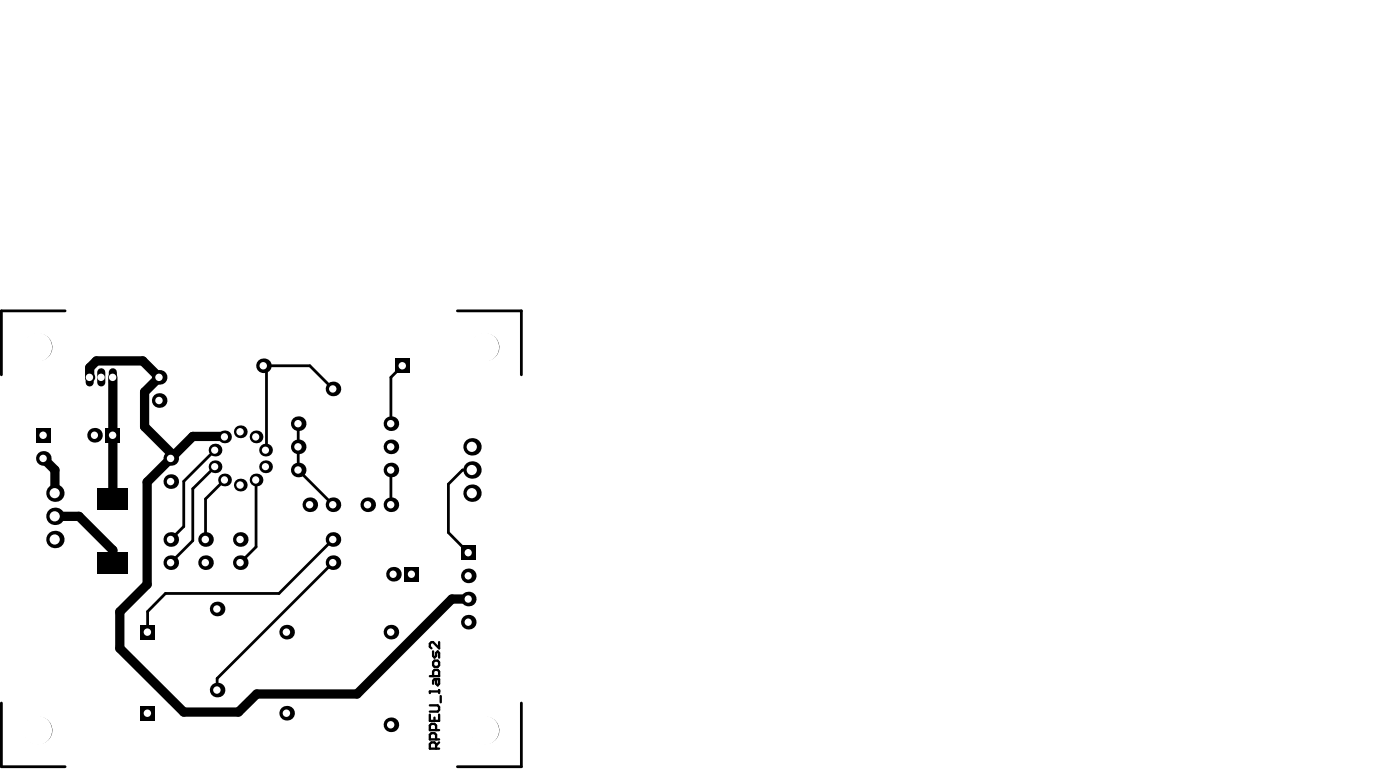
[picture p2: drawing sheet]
<svg xmlns="http://www.w3.org/2000/svg" width="255mm" height="140mm" viewBox="0 0 255 140" stroke-linecap="round" stroke-linejoin="round" font-family="sans-serif">
<circle cx="16.3" cy="68.7" r=".84" fill="#000"/>
<g fill="none" stroke="#000" stroke-width=".51">
<path d="M11.9 56.6h-11.6v11.7M83.3 56.6h11.7v11.7M54.3 77.2v8.4l6.4 6.3M60.7 70.8l-4.3-4.2h-8.4l.5 .6v14.6l-.1 .2M73.3 66.6l-2.1 2.1v8.5M39.2 82l-5.7 5.7v8.2l-2.4 2.3M39.2 85l-4.1 4v9.5l-4 4M40.9 87.4l-3.5 3.5v7.3M46.6 87.4v12.2l-2.8 2.9M60.7 98.2l-9.9 9.9h-20.7l-3.2 3.3v3.7M71.2 85.6v6.3M86 85.6h-1.7l-2.6 2.6v8.8l3.6 3.7"/>
<path d="M60.7 102.5l-21.1 21.1v2.1M.3 128v11.6h11.6M95 128v11.6h-11.7"/>
</g>
<path d="M16.3 68.7v-1.8l1.3-1.2h8.4l3 3-2.7 2.7v6.3l4.8 4.8M20.6 68.7v22.2M40.8 79.5h-5.7l-8.3 8.3v18.6l-5 5v6.7l11.7 11.6h9.9l3.4-3.3h18.3l17.2-17.3h3M7.9 83.5l2.1 2.1v4.2M10 94h4.4l6.2 6.2v2.3" fill="none" stroke="#000" stroke-width="1.7"/>
<g fill="none" stroke="#000" stroke-width=".42">
<path d="M78.9 118.6v.9l.3 .3 .3-.3v-.6l.2-.3 .3 .3v.9M80 116.9v1.2l-1.1-1.2h-.3l-.3 .3v.6l.3 .3M78.3 130.1v1.2h1.7v-1.2M78.3 123.1h1.7v-.8l-.3-.3h-.5l-.3 .3v.8M78.3 128.4h1.4l.3 .3v.6l-.3 .3h-1.4M79.2 120.3h.5l.3 .3v.6l-.3 .2h-.5l-.3-.2v-.6zM79.2 130.7v.6M79.5 136.3v-.8l-.3-.3h-.6l-.3 .3v.8h1.7M79.5 133v-.9l-.3-.3h-.6l-.3 .3v.9h1.7M79.5 134.6v-.8l-.3-.3h-.6l-.3 .3v.8h1.7M79.5 123.7v.8l.2 .3 .3-.3v-.8h-.8l-.3 .3v.5M80 125.9h-1.7v.3"/>
<path d="M80 135.2l-.5 .5M80 125.7v.5M80.3 126.8v1.1"/>
</g>
<path d="M25.6 128.6h2.6v2.6h-2.6z" fill-rule="evenodd" fill="#000"/>
<circle cx="26.8" cy="129.9" r=".68" fill="#fff"/>
<path d="M16.3 67.8v1.8" fill="none" stroke="#000" stroke-width="1.5"/>
<circle cx="16.3" cy="68.7" r=".68" fill="#fff"/>
<path d="M20.6 67.8v1.8" fill="none" stroke="#000" stroke-width="1.5"/>
<circle cx="20.5" cy="68.7" r=".68" fill="#fff"/>
<path d="M25.6 113.8h2.6v2.6h-2.6z" fill-rule="evenodd" fill="#000"/>
<circle cx="26.8" cy="115.1" r=".68" fill="#fff"/>
<circle cx="43.8" cy="102.5" r="1.33" fill="#000"/>
<circle cx="43.7" cy="102.5" r=".68" fill="#fff"/>
<circle cx="43.8" cy="88.3" r="1.16" fill="#000"/>
<circle cx="43.7" cy="88.3" r=".68" fill="#fff"/>
<circle cx="43.8" cy="78.6" r="1.16" fill="#000"/>
<circle cx="43.7" cy="78.6" r=".68" fill="#fff"/>
<circle cx="60.7" cy="102.5" r="1.33" fill="#000"/>
<circle cx="60.6" cy="102.5" r=".68" fill="#fff"/>
<circle cx="60.7" cy="91.9" r="1.33" fill="#000"/>
<circle cx="60.6" cy="91.9" r=".68" fill="#fff"/>
<circle cx="60.7" cy="70.8" r="1.33" fill="#000"/>
<circle cx="60.6" cy="70.8" r=".68" fill="#fff"/>
<circle cx="43.8" cy="98.2" r="1.33" fill="#000"/>
<circle cx="43.7" cy="98.2" r=".68" fill="#fff"/>
<circle cx="60.7" cy="98.2" r="1.33" fill="#000"/>
<circle cx="60.6" cy="98.2" r=".68" fill="#fff"/>
<path d="M6.6 78h2.6v2.6h-2.6z" fill-rule="evenodd" fill="#000"/>
<circle cx="7.9" cy="79.3" r=".68" fill="#fff"/>
<circle cx="17.2" cy="79.3" r="1.33" fill="#000"/>
<circle cx="17.2" cy="79.3" r=".66" fill="#fff"/>
<path d="M19.3 78h2.6v2.6h-2.6z" fill-rule="evenodd" fill="#000"/>
<circle cx="20.5" cy="79.3" r=".68" fill="#fff"/>
<circle cx="52.2" cy="129.9" r="1.33" fill="#000"/>
<circle cx="52.2" cy="129.9" r=".68" fill="#fff"/>
<circle cx="6.9" cy="133" r="2.49" fill="#000"/>
<circle cx="6.8" cy="133" r="2.66" fill="#fff"/>
<circle cx="10" cy="89.8" r="1.58" fill="#000"/>
<circle cx="10" cy="89.8" r=".93" fill="#fff"/>
<circle cx="10" cy="94" r="1.58" fill="#000"/>
<circle cx="10" cy="94" r=".93" fill="#fff"/>
<circle cx="7.9" cy="83.5" r="1.33" fill="#000"/>
<circle cx="7.9" cy="83.5" r=".68" fill="#fff"/>
<circle cx="6.9" cy="63.2" r="2.49" fill="#000"/>
<circle cx="6.8" cy="63.2" r="2.66" fill="#fff"/>
<path d="M18.4 67.8v1.8" fill="none" stroke="#000" stroke-width="1.5"/>
<circle cx="18.4" cy="68.7" r=".68" fill="#fff"/>
<circle cx="31.1" cy="102.5" r="1.33" fill="#000"/>
<circle cx="31.1" cy="102.5" r=".68" fill="#fff"/>
<circle cx="37.4" cy="102.5" r="1.33" fill="#000"/>
<circle cx="37.4" cy="102.5" r=".68" fill="#fff"/>
<circle cx="31.1" cy="87.7" r="1.33" fill="#000"/>
<circle cx="31.1" cy="87.7" r=".68" fill="#fff"/>
<circle cx="31.1" cy="83.5" r="1.33" fill="#000"/>
<circle cx="31.1" cy="83.5" r=".68" fill="#fff"/>
<circle cx="29" cy="68.7" r="1.33" fill="#000"/>
<circle cx="29" cy="68.7" r=".68" fill="#fff"/>
<circle cx="52.2" cy="115.1" r="1.33" fill="#000"/>
<circle cx="52.2" cy="115.1" r=".68" fill="#fff"/>
<circle cx="46.6" cy="79.6" r="1.16" fill="#000"/>
<circle cx="46.6" cy="79.6" r=".66" fill="#fff"/>
<circle cx="48.4" cy="82" r="1.16" fill="#000"/>
<circle cx="48.4" cy="82" r=".65" fill="#fff"/>
<circle cx="48" cy="66.6" r="1.33" fill="#000"/>
<circle cx="48" cy="66.6" r=".68" fill="#fff"/>
<circle cx="56.4" cy="91.9" r="1.33" fill="#000"/>
<circle cx="56.4" cy="91.9" r=".68" fill="#fff"/>
<circle cx="71.2" cy="132" r="1.33" fill="#000"/>
<circle cx="71.2" cy="132" r=".68" fill="#fff"/>
<circle cx="71.2" cy="115.1" r="1.33" fill="#000"/>
<circle cx="71.2" cy="115.1" r=".68" fill="#fff"/>
<path d="M73.6 103.3h2.7v2.6h-2.7z" fill-rule="evenodd" fill="#000"/>
<circle cx="74.9" cy="104.6" r=".66" fill="#fff"/>
<circle cx="71.7" cy="104.6" r="1.33" fill="#000"/>
<circle cx="71.6" cy="104.6" r=".66" fill="#fff"/>
<circle cx="71.2" cy="91.9" r="1.33" fill="#000"/>
<circle cx="71.2" cy="91.9" r=".68" fill="#fff"/>
<circle cx="71.2" cy="81.4" r="1.33" fill="#000"/>
<circle cx="71.2" cy="81.4" r=".68" fill="#fff"/>
<circle cx="71.2" cy="77.2" r="1.33" fill="#000"/>
<circle cx="71.2" cy="77.2" r=".68" fill="#fff"/>
<path d="M72 65.3h2.6v2.6h-2.6z" fill-rule="evenodd" fill="#000"/>
<circle cx="73.3" cy="66.6" r=".68" fill="#fff"/>
<circle cx="88.3" cy="133" r="2.49" fill="#000"/>
<circle cx="88.3" cy="133" r="2.66" fill="#fff"/>
<circle cx="85.3" cy="104.9" r="1.33" fill="#000"/>
<circle cx="85.3" cy="104.9" r=".66" fill="#fff"/>
<circle cx="85.3" cy="109.1" r="1.33" fill="#000"/>
<circle cx="85.3" cy="109.1" r=".66" fill="#fff"/>
<circle cx="86" cy="89.8" r="1.58" fill="#000"/>
<circle cx="86" cy="89.8" r=".93" fill="#fff"/>
<circle cx="86" cy="81.4" r="1.58" fill="#000"/>
<circle cx="86" cy="81.4" r=".93" fill="#fff"/>
<circle cx="88.3" cy="63.2" r="2.49" fill="#000"/>
<circle cx="88.3" cy="63.2" r="2.66" fill="#fff"/>
<circle cx="10" cy="98.2" r="1.58" fill="#000"/>
<circle cx="10" cy="98.2" r=".93" fill="#fff"/>
<circle cx="31.1" cy="98.2" r="1.33" fill="#000"/>
<circle cx="31.1" cy="98.2" r=".68" fill="#fff"/>
<circle cx="29" cy="72.9" r="1.33" fill="#000"/>
<circle cx="29" cy="72.9" r=".68" fill="#fff"/>
<circle cx="37.4" cy="98.2" r="1.33" fill="#000"/>
<circle cx="37.4" cy="98.2" r=".68" fill="#fff"/>
<circle cx="48.4" cy="85" r="1.16" fill="#000"/>
<circle cx="48.4" cy="85" r=".65" fill="#fff"/>
<circle cx="46.6" cy="87.4" r="1.16" fill="#000"/>
<circle cx="46.6" cy="87.4" r=".66" fill="#fff"/>
<circle cx="71.2" cy="85.6" r="1.33" fill="#000"/>
<circle cx="71.2" cy="85.6" r=".68" fill="#fff"/>
<circle cx="85.3" cy="113.3" r="1.33" fill="#000"/>
<circle cx="85.3" cy="113.3" r=".66" fill="#fff"/>
<circle cx="86" cy="85.6" r="1.58" fill="#000"/>
<circle cx="86" cy="85.6" r=".93" fill="#fff"/>
<path d="M84 99.3h2.6v2.7h-2.6z" fill-rule="evenodd" fill="#000"/>
<circle cx="85.3" cy="100.7" r=".66" fill="#fff"/>
<circle cx="39.6" cy="110.9" r="1.33" fill="#000"/>
<circle cx="39.5" cy="110.9" r=".68" fill="#fff"/>
<circle cx="67" cy="91.9" r="1.33" fill="#000"/>
<circle cx="67" cy="91.9" r=".68" fill="#fff"/>
<circle cx="39.2" cy="82" r="1.16" fill="#000"/>
<circle cx="39.1" cy="82" r=".65" fill="#fff"/>
<circle cx="40.9" cy="79.6" r="1.16" fill="#000"/>
<circle cx="40.9" cy="79.6" r=".66" fill="#fff"/>
<circle cx="54.3" cy="81.4" r="1.33" fill="#000"/>
<circle cx="54.3" cy="81.4" r=".68" fill="#fff"/>
<circle cx="54.3" cy="77.2" r="1.33" fill="#000"/>
<circle cx="54.3" cy="77.2" r=".68" fill="#fff"/>
<circle cx="39.6" cy="125.7" r="1.33" fill="#000"/>
<circle cx="39.5" cy="125.7" r=".68" fill="#fff"/>
<circle cx="40.9" cy="87.4" r="1.16" fill="#000"/>
<circle cx="40.9" cy="87.4" r=".66" fill="#fff"/>
<circle cx="39.2" cy="85" r="1.16" fill="#000"/>
<circle cx="39.1" cy="85" r=".65" fill="#fff"/>
<circle cx="54.3" cy="85.6" r="1.33" fill="#000"/>
<circle cx="54.3" cy="85.6" r=".68" fill="#fff"/>
<g fill="#000">
<path d="M17.8 88.9h5.5v4h-5.5z" fill-rule="evenodd"/>
<path d="M17.8 100.5h5.5v3.9h-5.5z" fill-rule="evenodd"/>
</g>
</svg>
